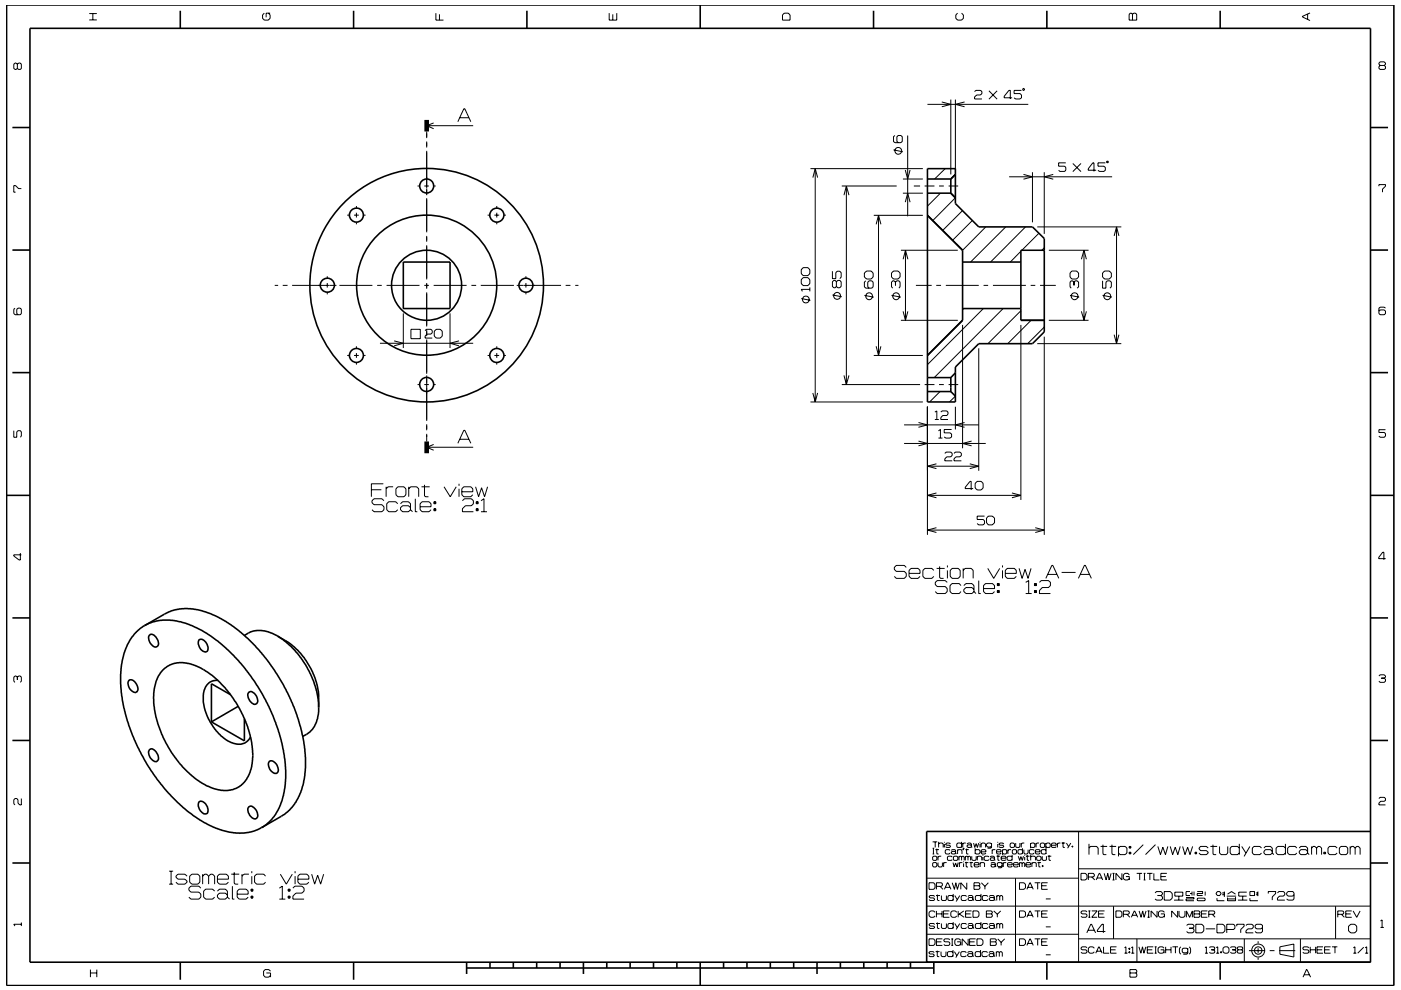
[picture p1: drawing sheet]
<svg xmlns="http://www.w3.org/2000/svg" width="297mm" height="210mm" viewBox="0 0 297 210" stroke-linecap="round" stroke-linejoin="round" font-family="sans-serif">
<g fill="none" stroke="#000" stroke-width=".21">
<path d="M3.7 13.6l-.3-.2h-.2l-.3 .2v.9l.3 .2 .5-.2M3.7 13.6l.2-.2h.4l.2 .2v.9l-.2 .2h-.4l-.2-.2M3.7 13.6v.9M18.9 4.2h1.6M18.9 2.9h1.6M19.7 2.9v1.3M56 2.8l-.3 .4v.7l.3 .4h.9l.4-.4v-.7l-.4-.4M57.3 2.8h-.9v.9M92.4 2.8v1.5h1.6M93.2 3v1.3M129.2 2.8v1.5h1.6v-1.5M129.9 3v1.3"/>
<path d="M166.3 2.8h.8l.4 .4v1.1h-1.6v-1.1zM203 2.8l-.4 .4v.7l.4 .4h.9l.4-.4v-.7l-.4-.4M206.6 19.4l.3-.2h1l.3 .2v.4l-.3 .3h-.8l-.5 .5v.4h1.6M209.7 19.3l1.7 1.7M211.4 19.3l-1.7 1.7M216.6 19.2h-1.6v.7h1.3l.3 .2v.6l-.3 .3h-1l-.3-.3M217 18.8l.2 .1-.1 .3-.3-.2zM239.6 2.8h.3l.2 .2 .3-.2h.3l.3 .2v1.3h-1.6v-1.3zM240.1 3v1.3M277.2 3v1.1M277.7 2.7l-1.6 .8v.1l1.6 .8M292.6 13.9l-.2-.3v-.2l.2-.3h.9l.2 .3v.2l-.2 .3"/>
<path d="M292.6 13.9l-.2 .2v.4l.2 .2h.9l.2-.2v-.4l-.2-.2M292.6 13.9h.9M88.5 39.5h.4M90 39.5h.9M90.5 27.9v1.4M90.5 26.7h9.8M90.5 30v1.3M90.5 32v9.4M91.9 26.1l-1.4 .6 1.4 .6M91.9 39.5h.5M97.1 25.8l1.2-2.7h.2l1.3 2.7M97.5 25h1.9"/>
<path d="M171.8 35.8h23.9M172.3 37.7l.5-1.9 .6 1.9M172.8 35.8v49.5M178.5 39.5h11.6M179.4 39.5v42.1M189.4 31.8l2 .4M189.7 28.7l-.3 .3v1l.3 .3h1.3l.3-.3v-1l-.3-.3h-.5l-.3 .3v1l.3 .3M191.4 38h4.3M191.9 36.1l.5 1.9 .6-1.9M192.4 28.7v17.2M193.8 39.5h1.3M196 39.5h2.1"/>
<path d="M196.6 22.1h21.4M199.1 39.5h1M199.7 21.6l1.9 .5-1.9 .5M200.4 35.8l-2.2 2.2M201.1 39.5h2.1M201.6 21.1v15.9M202.6 21.1v14.9M204.5 21.6l-1.9 .5 1.9 .5M214 37.5h21.8M214.6 20.7h-1.7v-.3l1-1.2h.3v1.8M217 37l1.9 .5-1.9 .5M218.9 36.5v10.7"/>
<path d="M221.4 36.5v13.1M223.3 37l-1.9 .5 1.9 .5M226 34.5h-1.6v.8h1.3l.3 .2v.6l-.3 .3h-1l-.3-.3M227.5 34.7l1.7 1.7M229.2 34.7l-1.7 1.7M232.4 36.1h-1.7v-.3l1-1.3h.2v1.9M234.4 34.5h-1.6v.8h1.3l.3 .2v.6l-.3 .3h-1l-.3-.3M234.7 34.2l.3 .1-.1 .2-.3-.1zM292.4 39.5v-.3h1.3v.3l-.6 .6v.7M4.5 40h-.6l-.6-.6h-.4v1.4h.4M69.4 58.6v.4M73.6 45.6h.5"/>
<path d="M75.1 45.6h1M75.6 43.7v.5M75.6 45.1v1M75.6 47.2v.4M77 45.6h.5M90.5 42v7.3M90.5 50v1.3M90.5 52v7.3M103.4 45.6h.4M104.8 45.6h1M105.3 43.7v.5M105.3 45.1v1"/>
<path d="M105.3 47.2v.4M106.8 45.6h.5M111.5 58.6v.4M169.9 57.2l.4-.4h1l.4 .4v.8l-.4 .5h-1l-.4-.5zM169.9 59.3l.4-.4h1l.4 .4v.9l-.4 .4h-1l-.4-.4zM176.5 57.5v1.6h.7v-1.3l.3-.3h.6l.2 .3v1l-.2 .3M177.3 59.8l-.2-.3h-.3l-.3 .3v.9l.3 .3h.3l.2-.3M177.3 59.8l.3-.3h.5l.2 .3v.9l-.2 .3h-.5l-.3-.3M177.3 59.8v.9M178.9 41.4l.6-1.9 .5 1.9M183.3 57.9l.4-.4h1l.4 .4v.9l-.4 .4h-1l-.4-.4zM183.6 59.6l-.3 .3v.9l.3 .3h1.2l.3-.3v-.9l-.3-.3h-.5l-.3 .3v.9l.3 .3"/>
<path d="M185.3 45.7h10.4M185.8 47.6l.5-1.9 .5 1.9M186.3 45.7v29.7M189.4 57.5h1l.4 .4v.9l-.4 .4h-1l-.4-.4v-.9zM189.9 59.9l-.3-.3h-.3l-.3 .3v.9l.3 .3M189.9 59.9l.2-.3h.5l.2 .3v.9l-.2 .3M189.9 59.9v.6M191 53.1h12.1M191.4 41h4.3M191.5 55l.5-1.9 .5 1.9M191.9 42.9l.5-1.9 .6 1.9M192 53.1v14.8"/>
<path d="M199.4 41l-2.8 2.7M202.6 41.9l-4.8 4.9M204.1 44.7l-4.2 4.2M206.2 46.8l-4.2 4.2M209 48.1l-4.9 5M213.2 48.1l-7.4 7.5M216.4 53.3l-2.2 2.3M217.4 48.1l-7.4 7.5M219.9 48.1h17.8M220.3 49.5l-3.6 3.6M221.4 52.6l-.5 .5M222.4 53.1h8.4"/>
<path d="M227.2 57.5h1.1l.4 .4v.9l-.4 .4h-1.1l-.3-.4v-.9zM227.7 59.9l.3-.3h.4l.3 .3v.9l-.3 .3M227.7 59.9l-.3-.3h-.3l-.2 .3v.9l.2 .3M227.7 59.9v.6M229.3 55l.5-1.9 .5 1.9M229.8 53.1v14.8M233.8 59.6v1.5h.7v-1.2l.3-.3h.5l.3 .3v.9l-.3 .3M234.2 57.5h1l.4 .4v.9l-.4 .4h-1l-.4-.4v-.9zM236.2 50l.5-1.9 .5 1.9M236.7 48.1v24.8M3.2 65.4l-.3 .2v.9l.3 .3h1.1l.2-.3v-.9l-.2-.2h-.5l-.2 .2v.9l.2 .3M58.3 60.5h.7"/>
<path d="M59.9 60.5h1.1M61.9 60.5h9.4M69.4 60v1M69.4 62v.4M72 60.5h7M73.6 75.4h.5M75.1 75.4h1M75.6 73.4v.5M75.6 74.9v1M75.6 76.9v.4M77 75.4h.5M80 60.5h.9"/>
<path d="M80.6 72.8h19.7M82 60.5h6.9M83.6 72.3l1.9 .5-1.9 .6M85.5 66.5v7.3M87.1 69.8h2v2h-2zM90 60.5h.9M90.1 70.1l.3-.3h1l.3 .3v.5l-.3 .3h-.9l-.4 .4v.4h1.6M90.5 60v1.2M90.5 62v7.3M90.5 70v1.3M90.5 72v7.3M90.5 79.6v9.7"/>
<path d="M91.9 60.5h7M92.1 70.3l.4-.5h.8l.5 .5v1l-.5 .4h-.8l-.4-.4zM95.4 66.5v7.3M97.3 72.3l-1.9 .5 1.9 .6M99.9 60.5h1.1M101.9 60.5h7.1M103.4 75.4h.4M104.8 75.4h1M105.3 73.4v.5M105.3 74.9v1M105.3 76.9v.4M106.8 75.4h.5"/>
<path d="M109.6 60.5h9.4M111.5 60v1M111.5 62v.4M119.9 60.5h1M122 60.5h.6M169.9 63.3l1.9 .4M171.7 61.4h-1.8l.2 .4M171.7 61v.8M176.5 62.6l2 .3M178.9 79.6l.5 2 .6-2M183.3 62.6l2 .4M185.3 75.4h10.4"/>
<path d="M185.8 73.4l.5 2 .5-2M189 62.6l2 .4M191 67.9h12.1M191.5 66l.5 1.9 .5-1.9M194.2 60.5h3.3M198.5 60.5h1M200.5 60.5h7M204.1 68.9v26.2M204.3 65.4l-.2 .3M207.5 73.9v26M208.5 65.4l-11.9 11.9M208.5 60.5h1"/>
<path d="M210.5 60.5h7M212.7 65.4l-14.6 14.7M216.4 68.9v37.1M216.4 65.9l-6.9 7M218.5 60.5h1M218.6 67.9l-4.9 5M219.9 72.9h17.8M220.5 60.5h3.4M221.4 71.4v42M221.4 69.4l-3.5 3.5M222.4 67.9h8.4M226.9 62.6l1.9 .4"/>
<path d="M229.3 66l.5 1.9 .5-1.9M233.8 62.6l2 .4M236.2 71l.5 1.9 .5-1.9M293.7 65.4l-.2-.3h-.9l-.2 .3v1.1l.2 .3h.9l.2-.3v-.5l-.2-.3h-.9l-.2 .3M2.9 91.3v1.4h.7v-1.1l.2-.3h.5l.2 .3v.9l-.2 .2M88.5 81.6h.4M90 81.6h.9M90.5 94.9h9.8M90.5 90v1.3M90.5 92v1.6M91.9 94.3l-1.4 .6 1.4 .6M91.9 81.6h.5"/>
<path d="M97.1 94l1.2-2.7h.2l1.3 2.7M97.5 93.2h1.9M171.8 85.3h23.9M172.3 83.3l.5 2 .5-2M178.5 81.6h16.6M191.7 90.1h15.8M191.7 94.1h17.3M194.7 89.6l1.9 .5-1.9 .5M194.7 93.6l1.9 .5-1.9 .5M196 81.6h2.1M196.6 86.3v27.1M196.6 98.9h10.9"/>
<path d="M198.2 87.4l.4-.2v1.8M198.2 89h.8M198.5 98.4l-1.9 .5 1.9 .5M199 91.4l.4-.3v1.8M199 92.9h.8M199.1 81.6h1M199.3 83.1l-2.2 2.2M199.5 87.4l.2-.2h1l.3 .2v.4l-.3 .3h-.8l-.4 .5v.4h1.5M200.3 96.2l.3-.3h1l.3 .3v.4l-.3 .3h-.9l-.4 .4v.4h1.6M201.1 81.6h2.1M201.8 91.1h-1.6v.7h1.3l.3 .3v.6l-.3 .2h-1l-.3-.2M202.3 96.2l.3-.3h.9l.3 .3v.4l-.3 .3h-.8l-.4 .4v.4h1.5"/>
<path d="M202.6 84l-1.3 1.3M202.6 86.3v4.8M204.5 89.6l-1.9 .5 1.9 .5M205.6 98.4l1.9 .5-1.9 .5M206 93.6l-1.9 .5 1.9 .5M293.7 91.1h-1.3v.6h1.1l.2 .3v.5l-.2 .2h-.9l-.2-.2M4.3 117.3v1.5h-.2l-1.2-.9v-.2h1.6M78.7 103.9h2.2M81.3 102.6h-2.6v2.8M81.4 106.2l-.4-.4h-1.7l-.4 .4v.4l.4 .5h1.7l.4 .4v.6l-.4 .4h-1.7l-.4-.4M81.9 103.2v2.2M83.4 103.2h-1.1l-.4 .5"/>
<path d="M83.9 103.7l.5-.5h1.2l.5 .5v1.2l-.5 .5h-1.2l-.5-.5zM84.3 106.8l-.4-.4h-1.5l-.4 .4v1.3l.4 .4h1.5l.4-.4M84.9 106.8l.4-.4h1.3l.4 .4v1.3M86.7 103.7l.4-.4h1.2l.5 .4v1.7M86.7 103.3v2.1M87 108.1l.5 .4M87 107.7l-.4-.4h-1.3l-.4 .4v.4l.4 .4h1.3l.4-.4M88 105.8v2.7h.5M89.1 107.5h2.3v-.7l-.4-.4h-1.5l-.4 .4v1.3l.4 .4h1.5l.4-.4M89.4 103.3h1.7M90 102.8v2.3l.2 .3h.6M92 106.4h.4v.4h-.4z"/>
<path d="M92 107.9h.4v.4h-.4zM92.2 106.4v.4M92.2 107.9v.4M94.1 103.2l1.4 2.2 1.2-2.2M97.3 102.6v.4M97.3 103.7v1.7M97.9 104.3h2.3v-.6l-.4-.5h-1.5l-.4 .5v1.2l.4 .5h1.5l.4-.5M98 106.2l.5-.4h1.4l.5 .4v.6l-.5 .5h-1.2l-.7 .6v.6h2.4M100.8 103.2l.7 2.2 .6-1.9 .6 1.9 .7-2.2M101 106.4h.4v.4h-.4zM101 107.9h.4v.4h-.4zM101.2 106.4v.4"/>
<path d="M101.2 107.9v.4M102 108.5h1.2M102 106.2l.6-.4v2.7M196.6 112.4h24.8M196.6 105.1h19.8M198.5 111.9l-1.9 .5 1.9 .5M198.5 104.6l-1.9 .5 1.9 .5M200.9 119.9v.5M206.3 103.6h-1.7v-.2l1.1-1.3h.2v1.8M206.7 102.5l.5-.4h.8l.4 .4v1l-.4 .4h-.8l-.5-.4zM208.7 109.5h-1.5v.7h1.2l.3 .3v.5l-.3 .3h-.9l-.3-.3M209.5 109.5h.9l.5 .4v1l-.5 .4h-.9l-.3-.4v-1z"/>
<path d="M212.6 119.9v.5M214.5 104.6l1.9 .5-1.9 .5M219.5 111.9l1.9 .5-1.9 .5M293.8 118.5h-1.5v-.3l.9-1.1h.2v1.6M192.1 120.4l-.4-.5h-1.7l-.4 .5v.4l.4 .4h1.7l.4 .4v.7l-.4 .4h-1.7l-.4-.4M192.7 121.6h2.4v-.6l-.5-.4h-1.4l-.5 .4v1.3l.5 .4h1.4l.5-.4M198 121l-.4-.4h-1.5l-.4 .4v1.3l.4 .4h1.5l.4-.4M198.6 120.6h1.7M199.2 120.1v2.4l.2 .2h.7M200.8 123.5l-.4-.4h-1.7l-.4 .4v.5l.4 .4h1.7l.4 .4v.7l-.4 .4h-1.7l-.4-.4M200.9 121v1.7M201.5 121l.4-.4h1.3l.4 .4v1.3l-.4 .4h-1.3l-.4-.4z"/>
<path d="M203.7 124.2l-.3-.4h-1.6l-.4 .4v1.3l.4 .4h1.6l.3-.4M204.2 120.6v2.1M204.2 121l.4-.4h1.3l.4 .4v1.7M204.3 124.2l.5-.4h1.3l.4 .4v1.3M206.5 125l-.4-.4h-1.3l-.5 .4v.5l.5 .4h1.3l.4-.4M206.5 125.5l.4 .4M207.5 123.1v2.8h.4M208.5 124.8h2.4v-.6l-.5-.4h-1.4l-.5 .4v1.3l.5 .4h1.4l.5-.4M209.4 120.6l1.3 2.1 1.3-2.1M211.5 123.8h.4v.4h-.4zM211.5 125.3h.4v.4h-.4zM211.7 123.8v.4"/>
<path d="M211.7 125.3v.4M212.6 121v1.7M213.1 121.6h2.4v-.6l-.5-.4h-1.4l-.5 .4v1.3l.5 .4h1.4l.5-.4M216.1 120.6l.6 2.1 .6-1.9 .7 1.9 .6-2.1M217.5 125.9h1.2M217.5 123.5l.6-.4v2.8M219.3 123.8h.4v.4h-.4zM219.3 125.3h.4v.4h-.4zM219.5 123.8v.4M219.5 125.3v.4M220.4 123.5l.4-.4h1.5l.4 .4v.7l-.4 .4h-1.3l-.6 .7v.6h2.3M221.7 122.7l1.3-2.8h.2l1.3 2.8"/>
<path d="M222.2 121.8h1.9M225.1 121.4h2.9M228.6 122.7l1.3-2.8h.2l1.3 2.8M229.1 121.8h1.9M3.7 143.6l-.3-.2h-.2l-.3 .2v.9l.3 .2M3.7 143.6l.2-.2h.4l.2 .2v.9l-.2 .2M3.7 143.6v.6M292.4 143.4l.2-.3h.9l.2 .3v.2l-.2 .2M292.9 143.8h.6M293.5 143.8l.2 .3v.4l-.2 .2h-.9l-.2-.2M4.5 169.4v1.3h-.3l-.4-.4v-.7l-.2-.2h-.4l-.3 .2v.9l.3 .2M197.7 178.6h1"/>
<path d="M197.7 179.9h.4M197.9 179.9v1.2M198.3 178.6v1.1M198.6 180v1.1h.4M199 179l.2-.2h.6l.2 .2v.7M199 178.6v1.1M200.2 178.6v.1M200.2 179v.7M201.5 179l-.2-.2h-.6l-.2 .3 .2 .2h.6l.2 .3-.2 .1h-.6l-.2-.1M203.9 179l-.2-.2h-.7l-.1 .2v.6l.1 .1h.7l.2-.1M203.9 178.6v1.1M204.1 178.8v.9"/>
<path d="M204.2 179.9h.2l-.2 .4zM204.3 179.9l-.1 .4M204.8 178.8h-.5l-.2 .2M204.9 180v1.1h.4M205 179l.2-.2h.6l.2 .2v.6M206 179.4l-.2-.2h-.6l-.2 .2 .2 .3h.6l.2-.1M206 179.6l.1 .1M206.4 178.8l.3 .9 .3-.8 .2 .8 .3-.9M206.8 179.9v1.2M207.8 178.6v.1M207.8 179v.7M208 179l.2-.2h.5l.3 .2v.7"/>
<path d="M208 178.8v.9M210.2 179l-.2-.2h-.6l-.2 .2v.4l.2 .3h.6l.2-.3M210.2 178.8v.9l-.2 .2h-.6M211.5 178.6v.1M211.5 179v.7M212.8 179l-.2-.2h-.6l-.2 .3 .2 .2h.6l.2 .3-.2 .1h-.6l-.2-.1M214.3 178.8h.6l.2 .2v.6l-.2 .1h-.6l-.1-.1v-.6zM215.3 178.8v.8l.2 .1h.6l.1-.1v-.8M216.5 178.8v.9M216.8 179.9v1.2M217.2 178.8h-.5l-.2 .2M218.5 179l.2-.2h.5l.2 .2v.6l-.2 .1h-.5l-.2-.1"/>
<path d="M218.5 178.8v1.1M219.7 178.8v.9M220.3 178.8h-.5l-.1 .2M220.6 179l.2-.2h.5l.2 .2v.6l-.2 .1h-.5l-.2-.1zM221.7 179l.3-.2h.5l.2 .2v.6l-.2 .1h-.5l-.3-.1M221.7 178.8v1.1M221.8 179.9v1.2M222.9 179.3h1l-.1-.5h-.7l-.2 .2v.6l.2 .1h.7l.1-.1M224.2 178.8v.9M224.8 178.8h-.4l-.2 .2M225.1 178.8h.7M225.4 178.6v1.1h.4"/>
<path d="M226.1 178.8l.5 .8M227 178.8l-.6 1.1M227.3 179.4h.2v.3h-.2zM227.4 179.4v.3M228.7 176.4v27.7M230.9 179.9l.3-.4h1.3l.3 .4v1.4M230.9 179v2.3M233.3 179.5h1.4M233.8 179.2v1.9l.2 .2h.6M235.2 179.5h1.4M235.8 179.2v1.9l.2 .2h.5M237.1 179.9l.4-.4h1l.4 .4v1l-.4 .4h-1l-.4-.4"/>
<path d="M237.1 179.5v2.1M239.4 179.5h.4v.4h-.4zM239.6 179.5v.4M242.4 179.2l-2.1 2.1M245 179.2l-2.1 2.1M245.5 179.5l.5 1.8 .5-1.6 .6 1.6 .5-1.8M248.1 179.5l.5 1.8 .6-1.6 .5 1.6 .5-1.8M250.7 179.5l.5 1.8 .6-1.6 .5 1.6 .6-1.8M256.2 179.9l-.4-.4h-1.2l-.4 .4 .4 .5h1.2l.4 .5-.4 .4h-1.2l-.4-.4M256.6 179.5h1.5M257.2 179.2v1.9l.1 .2h.6M258.6 179.5v1.4l.3 .4h1.1l.3-.4v-1.4"/>
<path d="M262.8 179.9l-.4-.4h-1.2l-.4 .4v1l.4 .4h1.2l.4-.4M262.8 179v2.3M263.3 179.5l.9 1.4M265 179.5l-1.2 2.1M267.5 179.9l-.4-.4h-1.2l-.4 .4v1l.4 .4h1.2l.4-.4M268 179.9l.3-.4h1.1l.3 .4v1M272.5 179.9l-.3-.4h-1.3l-.3 .4v1l.3 .4h1.3l.3-.4M272.5 179v2.3M274.9 179.9l-.3-.4h-1.2l-.4 .4v1l.4 .4h1.2l.3-.4M275.5 179.9l.3-.4h1.1l.3 .4v1M278.1 179.9l.3-.4h.4l.3 .4M278.1 179.5v1.8"/>
<path d="M279.1 179.9l.4-.4h.3l.4 .4v1.4M279.1 179.9v1.4M283.5 179.9l-.4-.4h-1.2l-.3 .4v1l.3 .4h1.2l.4-.4M284.3 179.5h1.1l.3 .4v1l-.3 .4h-1.1l-.3-.4v-1zM286.3 179.9l.3-.4h.3l.4 .4M286.3 179.5v1.8M287.3 179.9l.4-.4h.3l.4 .4v1.4M287.3 179.9v1.4M292.4 169.4l.2-.3h.9l.2 .3v.3l-.2 .3h-.8l-.3 .3v.4h1.3M4.5 195.7v.7M4.5 196h-1.6l.3 .4M35.9 184.8h.8"/>
<path d="M35.9 187.5h.8M36.3 184.8v2.7M39.7 185.8l-.5-.4h-1.5l-.4 .4v.2l.4 .5h1.5l.5 .4v.2l-.5 .4h-1.5l-.4-.4M40.2 185.8l.5-.4h1.3l.4 .4v1.3l-.4 .4h-1.3l-.5-.4zM42.6 188.4l-.4-.4h-1.7l-.5 .4v.4l.5 .4h1.7l.4 .4v.7l-.4 .4h-1.7l-.5-.4M43 185.8l.4-.4h.4l.4 .4M43 185.4v2.1M44.2 185.8l.5-.4h.4l.4 .4v1.7M44.2 185.8v1.7M45.5 189l-.4-.4h-1.5l-.4 .4v1.3l.4 .4h1.5l.4-.4M46.1 189l.4-.4h1.3l.4 .4v1.3M46.1 186.5h2.3v-.7l-.4-.4h-1.5l-.4 .4v1.3l.4 .4h1.5l.4-.4"/>
<path d="M48.2 189.9l-.4-.5h-1.3l-.4 .5v.4l.4 .4h1.3l.4-.4M48.2 190.3l.5 .4M49 185.4h1.7M49.3 188v2.7h.4M49.7 185v2.3l.2 .2h.6M50.3 189.6h2.3v-.6l-.4-.4h-1.5l-.4 .4v1.3l.4 .4h1.5l.4-.4M51.3 185.4v2.1M52.8 185.4h-1.1l-.4 .4M53.2 190.1h.4v.4h-.4zM53.2 188.6h.4v.4h-.4zM53.4 184.8v.4M53.4 185.8v1.7"/>
<path d="M53.4 188.6v.4M53.4 190.1v.4M56.3 185.8l-.4-.4h-1.5l-.4 .4v1.3l.4 .4h1.5l.4-.4M59.2 190.7h1.3M59.2 188.4l.7-.4v2.7M59.4 185.4l1.3 2.1 1.3-2.1M61.1 190.1h.4v.4h-.4zM61.1 188.6h.4v.4h-.4zM61.3 188.6v.4M61.3 190.1v.4M62.1 188.4l.4-.4h1.5l.5 .4v.6l-.5 .4h-1.3l-.6 .7v.6h2.4M62.6 184.8v.4"/>
<path d="M62.6 185.8v1.7M63.2 186.5h2.3v-.7l-.4-.4h-1.5l-.4 .4v1.3l.4 .4h1.5l.4-.4M66.1 185.4l.6 2.1 .6-1.9 .7 1.9 .6-2.1M196.5 198.2h32.2M196.5 192.2h94.1M196.6 186.3h32.1M197 199.1h.9l.3 .4v.7l-.3 .3h-.9zM197 187.2h.9l.3 .4v.7l-.3 .3h-.9zM197.7 181.1h.4M197.7 181.8l.2-.2h.6l.1 .2v.5l-.1 .2h-.6l-.2-.2zM197.7 183.1l.2-.1h.6l.1 .1v.6l-.1 .2h-.6l-.2-.2zM198.2 190.2l-.2-.3h-.8l-.2 .3 .2 .3h.8l.2 .3-.2 .2h-.8l-.2-.2"/>
<path d="M198.2 196.1l-.2-.2h-.8l-.2 .2 .2 .3h.8l.2 .2-.2 .3h-.8l-.2-.2M198.2 193.5l-.2-.3h-.7l-.3 .3v.8l.3 .3h.7l.2-.3M198.3 180.2h.8M198.5 189.9h.8M198.5 195.9h.8M198.5 188h1.1l.2-.2v-.4l-.2-.2h-1.1v1.4M198.5 199.8h1.1M198.5 193.2v1.4M198.5 193.8h1.2M198.7 189.7v1.2l.5 .1M198.7 195.7v1.1l.5 .1M198.9 183v.7l.2 .2h.5l.2-.2v-.7"/>
<path d="M198.9 181.6v.9M199.3 188l.6 .6M199.6 181.6h-.5l-.2 .2M199.6 189.9v.9l.2 .2h.6l.3-.2v-.9M199.6 195.9v.8l.2 .2h.6l.3-.2v-.8M199.7 193.2v1.4M199.8 199.1h-1.3v1.4h1.3M200 193.8h1.1M200.1 183v.9M200.2 188.6l.7-1.4h.1l.6 1.4M200.4 188.2h1M200.7 183h-.5l-.1 .1"/>
<path d="M201.3 193.2h-1.3v1.4h1.3M201.4 199.3l-.2-.2h-.9l-.2 .5 .2 .2h.9l.2 .2v.3l-.2 .2h-.9l-.2-.2M201.4 180.4l-.1-.2h-.7l-.2 .2v.5l.2 .2h.7l.1-.2M201.7 180.4l.2-.2h.5l.2 .2v.5M201.7 199.1h.4M201.9 199.1v1.4M201.9 187.2l.5 1.4 .2-1.4 .4 1.4 .4-1.4M201.9 181.8l-.2-.2h-.7l-.1 .2v.5l.1 .2h.7l.2-.2M202.1 183l.2 .9 .3-.9 .3 .9 .3-.9M202.1 190.2l-.2-.3h-.7l-.2 .3v.6l.2 .2h.7l.2-.2M202.1 196.1l-.2-.2h-.7l-.2 .2v.6l.2 .2h.7l.2-.2M202.1 189.6v1.4"/>
<path d="M202.1 195.6v1.3M202.1 181.8l.2-.2h.6l.2 .2v.5l-.2 .2h-.6l-.2-.2zM202.4 189.9l.5 .9M202.4 195.9l.5 .8M202.6 180.8l-.2-.2h-.5l-.2 .2 .2 .3h.5l.2-.2M202.6 180.9l.2 .2M202.9 193.5l-.3-.3h-.7l-.3 .3v.8l.3 .3h.7l.3-.3M202.9 199.8h.8v.7M203 180.4l.2-.2h.6l.2 .2v.7M203 180.2v.9M203.2 193.2v1.4M203.3 181.8l.2-.2 .4 .2"/>
<path d="M203.3 181.6v.9M203.4 193.8l1 .8M203.4 183v.9M203.5 189.9l-.8 1.3M203.5 195.9l-.8 1.2M203.7 199.5l-.3-.4h-.7l-.3 .4v.7l.3 .3h.7l.3-.3M203.9 181.8v.7M203.9 181.8l.1-.2 .4 .2v.7M204 183h-.4l-.2 .1M204.3 182.7v.2M204.3 183.1v.8M204.3 193.2l-1.1 .8"/>
<path d="M204.6 183h.7M204.7 180.2h.7M204.7 181.6v.9M204.7 181.8l.1-.2 .4 .2M204.7 193.8h1.1M204.8 182.8v1l.4 .1M204.9 190.2l-.2-.3h-.7l-.2 .3v.6l.2 .2h.7l.2-.2M204.9 196.1l-.2-.2h-.7l-.2 .2v.6l.2 .2h.7l.2-.2M205 187.2v1.4l-1.3-1.4v1.4M205.2 190.2l.2-.3h.7l.2 .3v.6M205.2 196.1l.2-.2h.7l.2 .2v.6M205.2 181.8v.7"/>
<path d="M205.2 181.8l.2-.2 .4 .2v.7M205.3 199.1v1.4l-1.3-1.4v1.4M205.6 183h.7M205.6 199.8h1M205.9 182.8v1l.3 .1M206 193.2h-1.3v1.4h1.3M206 181.6v.7l.2 .2h.6l.2-.2v-.7M206.3 193.2h1l.3 .3v.8l-.3 .3h-1zM206.3 190.6l-.2-.2h-.7l-.2 .2 .2 .4h.7l.2-.2M206.3 196.5l-.2-.2h-.7l-.2 .2 .2 .4h.7l.2-.2M206.3 190.8l.2 .2M206.3 196.7l.2 .2"/>
<path d="M206.5 187.2h1.1l.2 .2-.2 .5 .2 .2v.3l-.2 .2h-1.1zM206.5 187.9h1.1M206.5 183.4h1.1l-.2-.4h-.7l-.2 .1v.6l.2 .2h.7l.2-.2M206.8 180.4l.1-.2h.7l.2 .2v.5l-.2 .2h-.7l-.1-.2M206.8 199.1h-1.2v1.4h1.2M207.1 199.1h1l.3 .4v.7l-.3 .3h-1zM207.2 181.8l.2-.2h.5l.2 .2v.7M207.2 181.6v.9M207.8 183.1l.2-.1h.6l.1 .1v.8M207.8 183v.9M208 190.2l-.2-.3h-.8l-.2 .3v.6l.2 .2h.8l.2-.2M208 196.1l-.2-.2h-.8l-.2 .2v.6l.2 .2h.8l.2-.2"/>
<path d="M208 189.6v1.4M208 195.6v1.3M208 180.7h1v-.3l-.2-.2h-.6l-.2 .2v.5l.2 .2h.6l.2-.2M208.1 187.2l.7 .8M208.4 181.3v.2M208.4 181.8v.7M208.8 188v.6M209.1 193.2h1.1l.2 .2-.2 .4 .2 .2v.3l-.2 .3h-1.1zM209.1 193.8h1.1M209.5 190.2l-.3-.3h-.7l-.2 .3v.6l.2 .2h.7l.3-.2M209.5 196.1l-.3-.2h-.7l-.2 .2v.6l.2 .2h.7l.3-.2M209.5 187.2l-.7 .8"/>
<path d="M209.7 181.8l-.2-.2h-.7l-.1 .2v.5l.1 .2h.7l.2-.2M209.7 190.2l.3-.3h.6l.2 .3v.6M209.7 196.1l.3-.2h.6l.2 .2v.6M209.9 181.8l.2-.2h.5l.3 .2v.5M210 199.1h1l.2 .2-.2 .5 .2 .2v.3l-.2 .2h-1zM210 199.8h1M210.1 183.1l.2-.1h.5l.2 .1v.6M210.4 180.2v.9M210.7 193.2l.8 .7M210.8 190.6l-.2-.2h-.6l-.3 .2v.2l.3 .2h.6l.2-.2M210.8 196.5l-.2-.2h-.6l-.3 .2v.2l.3 .2h.6l.2-.2M210.8 190.8l.2 .2"/>
<path d="M210.8 196.7l.2 .2M210.9 182.2l-.3-.3h-.5l-.2 .3 .2 .3h.5l.3-.2M210.9 182.3l.1 .2M211 183.5l-.2-.2h-.5l-.2 .2 .2 .4h.5l.2-.2M211 183.7l.2 .2M211 180.2h-.4l-.2 .2M211.3 181.6h.7M211.3 180.7h1l-.2-.5h-.6l-.2 .2v.5l.2 .2h.6l.2-.2M211.3 190.2l.2-.3 .5 .3M211.3 189.9v1.1M211.3 195.9v1M211.3 196.1l.2-.2 .5 .2"/>
<path d="M211.5 193.9v.7M211.5 199.1l.8 .8M211.6 181.4v1l.3 .1M212 190.2l.2-.3 .4 .3v.8M212 190.2v.8M212 196.1v.8M212 196.1l.2-.2 .4 .2v.8M212.2 193.2l-.7 .7M212.3 182h1v-.2l-.2-.2h-.6l-.2 .2v.5l.2 .2h.6l.2-.2M212.3 199.9v.6M212.5 183.1l-.2-.1h-.7l-.2 .1v.5l.2 .2h.7l.2-.2M212.5 183v.9l-.2 .2h-.7"/>
<path d="M212.6 180.4l.1-.2h.6l.1 .2v.5l-.1 .2h-.6l-.1-.2M212.6 180.2v1.1M212.7 183v.9M213 199.1l-.7 .8M213.4 183h-.5l-.2 .1M213.6 183.4h1l-.1-.4h-.7l-.2 .1v.6l.2 .2h.7l.1-.2M213.7 180.2v.9M214.4 180.2h-.5l-.2 .2M214.6 181.8l-.2-.2h-.7l-.2 .2v.5l.2 .2h.7l.2-.2M214.6 181.3v1.2M214.6 180.4l.2-.2h.5l.2 .2v.5l-.2 .2h-.5l-.2-.2zM214.9 183.4h1l-.2-.4h-.6l-.2 .1v.6l.2 .2h.6l.2-.2"/>
<path d="M215.3 186.3v17.8M215.9 181.6l.3 .9 .2-.8 .3 .8 .3-.9M216.2 183v.9M216.2 183.1l.2-.1 .3 .1M216.2 199.1h.9l.3 .4v.7l-.3 .3h-.9zM216.2 187.2h.9l.3 .4v.7l-.3 .3h-.9zM216.2 193.2h.9l.3 .3v.8l-.3 .3h-.9zM216.7 183.1l.2-.1 .4 .1v.8M216.7 183.1v.8M216.8 180.4l-.2-.2h-.6l-.2 .2v.5l.2 .2h.6l.2-.2M217.1 180.2v.7l.2 .2h.5l.2-.2v-.7M217.3 181.3v.2"/>
<path d="M217.3 181.8v.7M217.5 183.4h1l-.1-.4h-.7l-.2 .1v.6l.2 .2h.7l.1-.2M217.5 181.6h.8M217.7 194.6l.7-1.4 .7 1.4M217.7 188.6l.7-1.4 .7 1.4M217.8 181.4v1l.4 .1M217.9 194.1h1M217.9 188.2h1M218.5 181.8l.2-.2h.6l.2 .2v.7M218.5 181.3v1.2M218.8 183.1l.2-.1h.5l.2 .1v.8M218.8 183v.9"/>
<path d="M219.2 180.4l-.1-.2h-.7l-.2 .2v.5l.2 .2h.7l.1-.2M219.4 199.1h1.2M219.4 193.2h1.2M219.4 187.2h1.2M219.5 180.7h1l-.2-.5h-.6l-.2 .2v.5l.2 .2h.6l.2-.2M219.8 181.8l.2-.2h.5l.2 .2v.5l-.2 .2h-.5l-.2-.2zM220 183h.7M220 187.2v1.4M220 193.2v1.4M220 199.1v1.4M220.3 182.8v1l.3 .1M220.8 199.8h1.1"/>
<path d="M220.8 193.8h1.1M220.8 187.9h1.1M221 183.6h.1v.2h-.1zM221 181.6v.7l.1 .2h.6l.2-.2v-.7M221.1 183.6v.2M221.7 196.6h1.1M221.7 190.7h1.1M221.8 180.4l-.2-.2h-.6l-.2 .2v.5l.2 .2h.6l.2-.2M222.1 199.1h-1.3v1.4h1.3M222.1 187.2h-1.3v1.4h1.3M222.1 193.2h-1.3v1.4h1.3M222.1 181.6h.8"/>
<path d="M222.4 181.4v1l.4 .1M228.7 199.1h61.9M228.7 184.3h61.9M229.2 185.2h.9l.4 .4v.7l-.4 .3h-.9zM230.4 197.9l.9-1.9h.1l.9 1.9M230.5 193.4l-.2-.2h-.9l-.2 .2 .2 .4h.9l.2 .2v.3l-.2 .3h-.9l-.2-.3M230.7 197.3h1.3M230.8 186h1l.2-.2v-.3l-.2-.3h-1v1.4M230.8 193.2h.4M230.8 194.6h.4M231 193.2v1.4M231.5 186l.6 .6"/>
<path d="M231.5 193.2h1.1l-1.1 1.4h1.1M232.4 186.6l.6-1.4h.2l.6 1.4M232.6 186.2h1M232.9 193.8h1.1M234.1 185.2l.4 1.4 .4-1.4 .3 1.4 .4-1.4M234.2 193.2h-1.3v1.4h1.3M234.4 197.6h-1.7v-.3l.9-1.3h.3v1.9M235.9 185.2h.4M235.9 186.6h.4M236.1 185.2v1.4M236.1 192.2v6.9M236.6 193.2h1l.3 .3v.8l-.3 .3h-1z"/>
<path d="M237.9 185.2v1.4l-1.3-1.4v1.4M238.2 193.9h1l.2-.2v-.3l-.2-.2h-1v1.4M238.7 185.9h.7v.7M238.9 193.9l.7 .7M239.4 180.8h.4v.3h-.4zM239.4 185.6l-.3-.4h-.6l-.3 .4v.7l.3 .3h.6l.3-.3M239.6 180.8v.3M239.9 194.6l.6-1.4 .7 1.4M240.1 194.1h.9M241 185.2h1.1M241 199.1v5M241.5 193.2l.4 1.4 .4-1.4 .3 1.4 .4-1.4"/>
<path d="M241.6 185.2v1.4M242.5 185.2h.4M242.5 186.6h.4M242.7 185.2v1.4M243.2 185.2h1.1M243.3 193.2h.5M243.3 194.6h.5M243.5 193.2v1.4M243.8 185.2v1.4M244.6 185.2v1.4h1.2M244.9 189.4l.3-.3h1l.3 .3v.2l-.3 .3M245.3 193.2v1.4l-1.2-1.4v1.4"/>
<path d="M245.4 189.9h.8M246.1 193.8h.8v.8M246.1 185.9h1.1M246.2 189.9l.3 .3v.5l-.3 .2h-1l-.3-.2M246.8 189.1h1.3l.4 .4v1l-.4 .4h-1.3zM246.9 193.5l-.4-.3h-.6l-.3 .3v.8l.3 .3h.6l.4-.3M247.4 185.2h-1.3v1.4h1.3M248.9 190.9h2M249.1 189.2h1.7v.9h-1.7zM249.7 193.2v1.4l-1.3-1.4v1.4M249.9 190.1v.8M250 193.2v1.1l.3 .3h.6l.3-.3v-1.1"/>
<path d="M251.5 190.4h1.6v.3h-1.6v.3h1.6M251.5 194.6v-1.4l.7 1.4 .6-1.4v1.4M251.6 196.3l.3-.3h1l.3 .3v.3l-.3 .3M252.1 196.9h.8M252.3 189.1h-.8v.8h.8M252.3 189.5h.4M252.7 189.1v.8M252.9 196.9l.3 .2v.5l-.3 .3h-1l-.3-.3M253.1 193.2h1.1l.2 .2-.2 .4 .2 .3v.2l-.2 .3h-1.1zM253.1 193.8h1.1M253.2 189.1v.8M253.4 180.8h.3v.3h-.3z"/>
<path d="M253.5 196h1.3l.4 .5v.9l-.4 .5h-1.3zM253.5 180.8v.3M253.8 189.1h1.2v.4h-1.2v.4h1.2M254 190.5h1.4l.1 .4-.1 .1h-1.4l-.2-.1zM254.7 193.8h1.1M255.5 189.1v.8M255.6 197h2M256 193.2h-1.3v1.4h1.3M256.3 193.9h1l.3-.2v-.3l-.3-.2h-1v1.4M257 193.9l.6 .7M258 196h1.3l.4 .5v.9l-.4 .5h-1.3zM258 190.5v.5h1.6"/>
<path d="M258.1 189.1h.5l.3 .3v.2l-.3 .3h-.5l-.2-.3v-.2zM259.1 189.4h.5M259.1 189.8h.5M259.6 189.1v1.1M260.1 190.1h2M260.1 197.1h1.4l.3-.2v-.6l-.3-.3h-1.4v1.9M260.3 190.7h1.7M260.3 190.4v.6h1.7v-.6M260.3 189.6l.8-.5 .9 .5M262.2 196.5v-.5h1.6v.5l-.7 .6v.8M262.5 190.9h2M263.5 190.1v.8"/>
<path d="M263.8 199.1v5M264.2 196.3l.3-.3h.9l.3 .3v.4l-.3 .3h-.8l-.4 .4v.5h1.5M264.3 189.2h-1.7v.9h1.7M265 189.1h1v.8h-1zM265 190.5v.5h1.7M266.3 189.4h.4M266.3 189.8h.4M266.7 189.1v1M266.7 199.6v.5M267.7 196.7l-.3 .3h-1l-.3-.3v-.4l.3-.3h1l.3 .3v1.3l-.3 .3h-1l-.3-.3M268.9 189.5v-.4h1.6v.4l-.8 .7v.7M269.7 180.6l-.3-.4h-1.1l-.3 .4v.3l.3 .4h1.1l.3-.4"/>
<path d="M269.7 180.9l.4 .4M270.8 189.4l.3-.3h1l.3 .3v.4l-.3 .3h-.8l-.5 .4v.4h1.6M274.4 189.8l-.3 .3h-1l-.3-.3v-.4l.3-.3h1l.3 .3v1.3l-.3 .2h-1l-.3-.2M275.7 199.1v5M277.2 180.6l-.3-.4h-1.1l-.3 .4v.3l.3 .4h1.1l.3-.4M277.2 180.9l.4 .4M280.7 180.8h.3v.3h-.3zM280.9 180.8v.3M283.2 192.2v6.9M283.6 193.9h1.1l.2-.2v-.3l-.2-.2h-1.1v1.4M284.4 193.9l.6 .7M285.3 193.8h1.1"/>
<path d="M285.9 196.5l.5-.5h.8l.5 .5v.9l-.5 .5h-.8l-.5-.5zM286.6 193.2h-1.3v1.4h1.3M286.9 193.2l.8 1.4 .7-1.4M292.7 195.4l.3-.3v1.6M292.7 196.7h.7M19.2 206.4h1.3M19.2 205.7v1.6M20.5 205.7v1.6M56.5 206.4h.9v.9M57.4 206l-.4-.4h-.8l-.3 .4v.9l.3 .4h.8l.4-.4M198.1 202l-.2-.2h-.8l-.2 .2 .2 .3h.8l.2 .3-.2 .3h-.8l-.2-.2M198.4 201.8h.8"/>
<path d="M198.7 201.6v1.2l.4 .1M199.5 201.8v.9l.2 .2h.7l.2-.2v-.9M201.7 200.5h.4M202.1 202l-.3-.2h-.7l-.2 .2v.7l.2 .2h.7l.3-.2M202.1 201.5v1.4M202.3 201.8l.6 .9M203.4 201.8l-.8 1.3M204.9 202l-.3-.2h-.7l-.2 .2v.7l.2 .2h.7l.3-.2M205.1 202.1l.3-.3h.6l.2 .3v.6M206.2 202.5l-.2-.2h-.6l-.3 .2v.2l.3 .2h.6l.2-.2M206.2 202.7l.3 .2M207.9 202.1l-.2-.3h-.7l-.2 .3v.6l.2 .2h.7l.2-.2"/>
<path d="M207.9 201.5v1.4M209.4 202.1l-.2-.3h-.8l-.2 .3v.6l.2 .2h.8l.2-.2M209.7 202.1l.2-.3h.6l.2 .3v.6M210.7 202.5l-.2-.2h-.6l-.2 .2 .2 .4h.6l.2-.2M210.7 202.7l.2 .2M211.2 201.8v1.1M211.2 202.1l.2-.3 .5 .3M211.9 202.1l.2-.3 .4 .3v.8M211.9 202.1v.8M217.7 200.5l.7-1.4 .7 1.4M217.9 200.1h1M221.7 202.5h1.1"/>
<path d="M230.5 201l-.2-.2h-.9l-.2 .4 .2 .3h.9l.2 .2v.3l-.2 .2h-.9l-.2-.2M232 201.1l-.3-.3h-.6l-.3 .3v.8l.3 .3h.6l.3-.3M232.3 202.2l.7-1.4 .7 1.4M232.5 201.8h1M234 200.8v1.4h1.2M235.5 201.5h1M236.7 200.8h-1.2v1.4h1.2M238.4 202.2h.7M238.4 201l.3-.2v1.4M239.3 201.1h.3v.2h-.3zM239.3 201.9h.3v.2h-.3zM239.4 201.1v.2"/>
<path d="M239.4 201.9v.2M239.6 205.6h1.2l.2 .3-.2 .5 .2 .2v.4l-.2 .3h-1.2zM239.6 206.4h1.2M239.9 202.2h.6M239.9 201l.3-.2v1.4M241.5 200.8l.4 1.4 .3-1.4 .3 1.4 .4-1.4M243.2 201.5h1.1M244.5 200.8h-1.3v1.4h1.3M244.8 200.8h.4M244.8 202.2h.4M245 200.8v1.4M246.1 201.5h.7v.7"/>
<path d="M246.8 201.1l-.3-.3h-.6l-.4 .3v.8l.4 .3h.6l.3-.3M247.1 201.5h1.2M247.1 200.8v1.4M248.3 200.8v1.4M248.6 200.8h1.2M249.2 200.8v1.4M250.4 200.8a1.09 1.09 0 0 0 0 1.6M251.8 201.3l-.2-.2h-.7l-.2 .2v.6l.2 .2h.7l.2-.2M251.8 201.1v1.1l-.2 .2h-.7M252.1 200.8a1.1 1.1 0 0 1 0 1.6M255.5 202.2h.6M255.5 201l.3-.2v1.4"/>
<path d="M256.4 201l.2-.2h.7l.2 .2-.2 .5M256.8 201.5h.5M257.3 201.5l.2 .2v.3l-.2 .2h-.7l-.2-.2M257.8 202.2h.7M257.8 201l.4-.2v1.4M258.8 201.9h.2v.2h-.2zM258.9 201.9v.2M259.3 201.1l.3-.3h.7l.3 .3v.8l-.3 .3h-.7l-.3-.3zM260.9 201l.2-.2h.7l.2 .2-.2 .5M261.3 201.5h.5M261.8 201.5l.2 .2v.3l-.2 .2h-.7l-.2-.2M262.5 201.5l-.2-.3v-.2l.2-.2h.8l.2 .2-.2 .5"/>
<path d="M262.5 201.5h.8M262.5 201.5l-.2 .2v.3l.2 .2h.8l.2-.2v-.3l-.2-.2M264.8 201.6h3.4M266.7 201.1v1M266.7 203.1v.5M269.2 201.6h1M271.2 201.6h3.4M274.3 203l-2.9-.6v-1.6l2.9-.6v2.8M276.3 207.3l.7-1.6h.1l.8 1.6M276.5 206.8h1.1M277.5 201l-.2-.2h-.9l-.2 .4 .2 .3h.9l.2 .2v.3l-.2 .2h-.9l-.2-.2M277.8 201.5h1.1"/>
<path d="M277.8 200.8v1.4M278.9 200.8v1.4M279.2 201.5h1.1M280.5 200.8h-1.3v1.4h1.3M280.8 201.5h1.1M282.1 200.8h-1.3v1.4h1.3M282.4 200.8h1.1M283 200.8v1.4M286.9 202.2h.7M286.9 201l.4-.2v1.4M289.1 200.9l-1.2 1.3M289.4 202.2h.7"/>
<path d="M289.4 201l.4-.2v1.4"/>
<circle cx="190.4" cy="32" r=".71"/>
<circle cx="170.9" cy="63.5" r=".74"/>
<circle cx="177.5" cy="62.8" r=".72"/>
<circle cx="184.3" cy="62.8" r=".71"/>
<circle cx="190" cy="62.8" r=".73"/>
<circle cx="227.8" cy="62.8" r=".73"/>
<circle cx="234.7" cy="62.8" r=".73"/>
<circle cx="266.8" cy="201.6" r="1.38"/>
<circle cx="266.8" cy="201.6" r=".79"/>
</g>
<g fill="none" stroke="#000" stroke-width=".34">
<path d="M1.4 1.1h294.1v207.9h-294.1zM6.4 6h284.2v198.1h-284.3zM38.2 2.3v3.7M75 2.3v3.7M111.7 2.3v3.7M148.5 1.1v4.9M185.2 2.3v3.7M222 2.3v3.7M258.7 2.3v3.7M2.6 27h3.7M196.6 35.8h6v7.4l4.9 4.9h11.4l2.5 2.5v19.8l-2.5 2.5h-11.4l-4.9 4.9v7.5h-6zM196.6 38h5"/>
<path d="M201.6 38v3M202.6 37l-1 1M290.6 27h3.7M2.6 53h3.7M85.5 55.6h9.9v9.8h-9.9zM196.6 45.7l7.5 7.4v14.8l-7.5 7.5M196.6 41h5M201.6 41l1 .9M204.1 55.6h12.3M221.4 53.1h-5v14.8h5M290.6 53h3.7M2.6 79h3.7"/>
<path d="M202.6 79.1l-1 1M204.1 65.4h12.3M290.6 79h3.7M196.6 80.1h5M196.6 83.1h5M201.6 80.1v3M201.6 83.1l1 .9M1.4 105.1h4.9M290.6 105.1h4.9M2.6 131.1h3.7M30.7 132.7l5.1-2.9 2.3-.6h2.8l2 .4 1.8 .6 2.2 1.1 2.2 1.3 3.4 2.8 2.5 2.6 1.7 2 3.4 5.2 2.2 4.7 1.6 5.1 .5 2.4 .3 2.6-.1 4.5-.8 3.6-1.1 2-.8 1.2-1.6 1.5-4.8 2.7M30.7 132.7l-2 1.5-.6 .8-1.1 1.7-.7 1.8-.6 2.6-.1 4 .3 3.2 1.1 4.5 1.5 4.1 2.2 4.5 2.6 3.9 3 3.5 3.4 3.2 3.5 2.4 3.3 1.5 2.2 .6 1.3 .2h1.8l1.3-.2 2.4-1"/>
<path d="M30.7 132.7l1.6-.8 1.4-.3h2.8l2.9 .6 3.4 1.5 3.5 2.4 3.2 2.9 3.1 3.7 3 4.5 2.2 4.5 1.8 5.2 .8 4.3 .2 3.9-.5 3.6-.9 2.6-1.5 2.4-1.1 1-1.1 .8M31.8 134.6a1.73 1.73 0 0 1 1.8 1.8 .73 .73 0 0 1-.5 .8 .73 .73 0 0 1-.9-.4 1.64 1.64 0 0 1-.4-2.2zM42.2 135.7a1.41 1.41 0 0 1 1.8 1.3 .73 .73 0 0 1 .1 .9 .73 .73 0 0 1-.8 .3 2 2 0 0 1-1.1-2.5zM52.7 134.3l-.9 .5M52.7 134.3a6.2 6.2 0 0 1 6.1 .6M58.8 134.9l1.2 .8 1.8 1.5 1.2 1.4 1.8 2.4 1 2 1.1 2.7 .6 2.7 .1 1.7M58.8 134.9l2.4 1.4 1.8 1.5 1.5 1.7 1.4 2.3 .6 1.4 .8 2.3 .3 1.7v2.9M290.6 131.1h3.7M2.6 157.1h3.7M27.3 144.3a1.32 1.32 0 0 1 1.8 1.1 .85 .85 0 0 1 .2 .9 .85 .85 0 0 1-.8 .5 1.89 1.89 0 0 1-1.2-2.5zM31.8 158.9a1.53 1.53 0 0 1 1.7 1.4 .79 .79 0 0 1-.2 1.1 .79 .79 0 0 1-1.1-.3 1.63 1.63 0 0 1-.4-2.2zM34.6 142.1l1.4-1 1.6-.5h1.9l2.2 .7 1.4 .7 2 1.3 2.7 2.6 1.3 1.8 1.7 2.7 1.3 2.7 .8 2.3 .5 2.2 .2 3-.2 1.9-.7 2.1-1.1 1.5a6.2 6.2 0 0 1-7.4 .7l-1.4-.7-1.4-1-2.8-2.5-2.2-2.9-2.1-4-1.2-3.6-.5-2.5v-1.8l.1-1.6 .4-1.7 .5-1.1z"/>
<path d="M44.8 153.1l7 4M46.2 144.3a2.99 2.99 0 0 0-3.1 3.3 11.1 11.1 0 0 0 6.1 10 2.91 2.91 0 0 0 3.9-1.3M48.9 147.4l-4.1-2.4v8.1M50.5 149.8l-5.7 3.3M51.8 152.5v4.6M52.7 146.8a1.4 1.4 0 0 1 1.9 1.4 .77 .77 0 0 1-.3 1.1 .77 .77 0 0 1-1-.3 1.75 1.75 0 0 1-.6-2.2zM67.6 150.1l-.2 1.7a5.4 5.4 0 0 1-2.4 3.9l-.8 .5M290.6 157.1h3.7M42.2 170.1a1.37 1.37 0 0 1 1.8 1.3 .75 .75 0 0 1 .1 .9 .75 .75 0 0 1-.9 .3 2.02 2.02 0 0 1-1-2.5zM52.7 171.2a.88 .88 0 0 1 1.4 .4 1.57 1.57 0 0 1 .2 2 1.78 1.78 0 0 1-1.6-2.4zM57.1 161.5a1.6 1.6 0 0 1 1.9 1.7 .73 .73 0 0 1-.5 .9 .73 .73 0 0 1-.9-.4 1.82 1.82 0 0 1-.5-2.2zM290.6 176.4h-94.1v27.7"/>
<path d="M2.6 183h3.7M290.6 183h3.7M38.2 204.1v3.7M75 204.1v3.7M98.9 205.3h99.1M98.9 204.1v2.5M103.9 204.1v1.2M108.8 204.1v1.2M113.8 204.1v1.2M118.7 204.1v1.2M123.7 204.1v2.5M128.6 204.1v1.2"/>
<path d="M133.6 204.1v1.2M138.6 204.1v1.2M143.5 204.1v1.2M148.5 204.1v4.9M153.4 204.1v1.2M158.4 204.1v1.2M163.3 204.1v1.2M168.3 204.1v1.2M173.2 204.1v2.5M178.2 204.1v1.2M183.1 204.1v1.2M188.1 204.1v1.2"/>
<path d="M193 204.1v1.2M198 204.1v2.5M222 204.1v3.7M258.7 204.1v3.7"/>
<circle cx="90.5" cy="39.4" r="1.49"/>
<circle cx="75.6" cy="45.6" r="1.49"/>
<circle cx="105.3" cy="45.6" r="1.48"/>
<circle cx="69.4" cy="60.5" r="1.49"/>
<circle cx="75.6" cy="75.4" r="1.48"/>
<circle cx="90.5" cy="60.5" r="7.4"/>
<circle cx="90.5" cy="60.5" r="14.9"/>
<circle cx="90.5" cy="60.5" r="24.8"/>
<circle cx="105.3" cy="75.4" r="1.5"/>
<circle cx="111.5" cy="60.5" r="1.49"/>
<circle cx="90.5" cy="81.5" r="1.49"/>
</g>
<path d="M90.5 25.4v2.5M90.5 93.6v2.5" fill="none" stroke="#000" stroke-width=".97" stroke-linecap="butt"/>
</svg>
